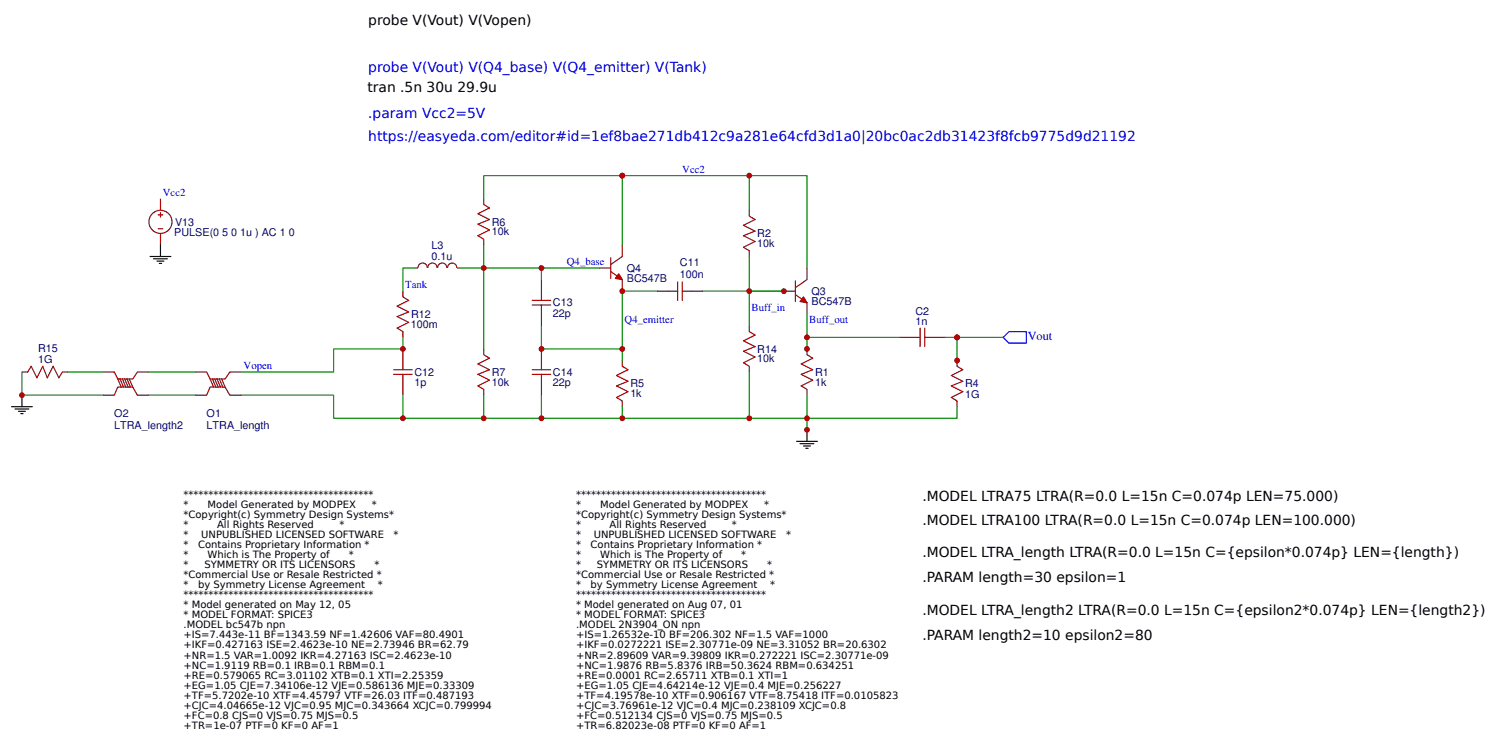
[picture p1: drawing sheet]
<svg xmlns="http://www.w3.org/2000/svg" width="346mm" height="170mm" viewBox="0 0 346 170" stroke-linecap="round" stroke-linejoin="round" font-family="sans-serif">
<defs><g id="words">
<g font-size="3.2">
<text x="84.4" y="5.8">probe V(Vout) V(Vopen)</text>
<text x="84.2" y="21.1">tran .5n 30u 29.9u</text>
<text x="211.4" y="114.8">.MODEL LTRA75 LTRA(R=0.0 L=15n C=0.074p LEN=75.000)</text>
<text x="211.4" y="120.1">.MODEL LTRA100 LTRA(R=0.0 L=15n C=0.074p LEN=100.000)</text>
<text x="211.4" y="127.5">.MODEL LTRA_length LTRA(R=0.0 L=15n C={epsilon*0.074p} LEN={length})</text>
<text x="211.4" y="133.3">.PARAM length=30 epsilon=1</text>
<text x="211.4" y="140.8">.MODEL LTRA_length2 LTRA(R=0.0 L=15n C={epsilon2*0.074p} LEN={length2})</text>
<text x="211.4" y="146.6">.PARAM length2=10 epsilon2=80</text>
</g>
<g font-size="3.2" fill="#00f">
<text x="84.4" y="16.4">probe V(Vout) V(Q4_base) V(Q4_emitter) V(Tank)</text>
<text x="84.4" y="27">.param Vcc2=5V</text>
<text x="84.4" y="32.3">https://easyeda.com/editor#id=1ef8bae271db412c9a281e64cfd3d1a0|20bc0ac2db31423f8fcb9775d9d21192</text>
</g>
<text font-size="2.8" fill="#00f" x="235.5" y="77.8">Vout</text>
<g font-size="2.5" fill="#00f">
<text x="156.4" y="39.6">Vcc2</text>
<text x="37.3" y="44.8">Vcc2</text>
<text x="129.9" y="60.7">Q4_base</text>
<text x="92.9" y="66">Tank</text>
<text x="172.2" y="71.3">Buff_in</text>
<text x="143.1" y="74">Q4_emitter</text>
<text x="185.5" y="74">Buff_out</text>
<text x="55.8" y="84.5">Vopen</text>
</g>
<g font-size="2.5" fill="#000080">
<text x="40.1" y="51.6">V13</text>
<text x="112.7" y="53.9">10k</text>
<text x="112.7" y="51.7">R6</text>
<text x="39.9" y="54.1">PULSE(0 5 0 1u ) AC 1 0</text>
<text x="98.9" y="59.4">0.1u</text>
<text x="98.9" y="57.1">L3</text>
<text x="173.6" y="56.5">10k</text>
<text x="173.6" y="54.3">R2</text>
<text x="143.7" y="64.6">BC547B</text>
<text x="143.7" y="62.2">Q4</text>
<text x="155.8" y="63.7">100n</text>
<text x="155.8" y="61">C11</text>
<text x="126.7" y="70.2">C13</text>
<text x="186" y="69.8">BC547B</text>
<text x="186" y="67.5">Q3</text>
<text x="94.2" y="75.1">100m</text>
<text x="94.2" y="72.8">R12</text>
<text x="126.7" y="72.6">22p</text>
<text x="209.8" y="74.3">1n</text>
<text x="209.8" y="72.1">C2</text>
<text x="8.7" y="83.1">1G</text>
<text x="8.7" y="80.7">R15</text>
<text x="173.6" y="83">10k</text>
<text x="173.6" y="80.8">R14</text>
<text x="95" y="88.5">1p</text>
<text x="95" y="86.1">C12</text>
<text x="112.7" y="88.3">10k</text>
<text x="112.7" y="86.1">R7</text>
<text x="126.7" y="88.5">22p</text>
<text x="126.7" y="86.1">C14</text>
<text x="144.5" y="88.7">R5</text>
<text x="186.8" y="88.3">1k</text>
<text x="186.8" y="86.1">R1</text>
<text x="221.2" y="88.7">R4</text>
<text x="26.2" y="95.5">O2</text>
<text x="47.4" y="95.5">O1</text>
<text x="144.5" y="90.9">1k</text>
<text x="221.2" y="91.1">1G</text>
<text x="26.2" y="98.2">LTRA_length2</text>
<text x="47.4" y="98.2">LTRA_length</text>
</g>
<g font-size="2.3">
<text x="42.1" y="114.1">**************************************</text>
<text x="42.1" y="116.4">*</text>
<text x="42.1" y="118.7">*Copyright(c) Symmetry Design Systems*</text>
<text x="47.6" y="116.4">Model Generated by MODPEX</text>
<text x="85.2" y="116.4">*</text>
<text x="132" y="114.1">**************************************</text>
<text x="132" y="116.4">*</text>
<text x="132" y="118.7">*Copyright(c) Symmetry Design Systems*</text>
<text x="137.5" y="116.4">Model Generated by MODPEX</text>
<text x="175.2" y="116.4">*</text>
<text x="42.1" y="121">*</text>
<text x="42.1" y="123.3">*</text>
<text x="42.1" y="125.6">*</text>
<text x="45.4" y="125.6">Contains Proprietary Information *</text>
<text x="46.1" y="123.3">UNPUBLISHED LICENSED SOFTWARE</text>
<text x="49.8" y="121">All Rights Reserved</text>
<text x="77.8" y="121">*</text>
<text x="90.2" y="123.3">*</text>
<text x="132" y="121">*</text>
<text x="132" y="123.3">*</text>
<text x="132" y="125.6">*</text>
<text x="135.4" y="125.6">Contains Proprietary Information *</text>
<text x="136.1" y="123.3">UNPUBLISHED LICENSED SOFTWARE</text>
<text x="139.7" y="121">All Rights Reserved</text>
<text x="167.7" y="121">*</text>
<text x="180.2" y="123.3">*</text>
<text x="42.1" y="127.9">*</text>
<text x="42.1" y="130.2">*</text>
<text x="46.8" y="130.2">SYMMETRY OR ITS LICENSORS</text>
<text x="47.6" y="127.9">Which is The Property of</text>
<text x="79.9" y="127.9">*</text>
<text x="85.9" y="130.2">*</text>
<text x="132" y="127.9">*</text>
<text x="132" y="130.2">*</text>
<text x="136.8" y="130.2">SYMMETRY OR ITS LICENSORS</text>
<text x="137.5" y="127.9">Which is The Property of</text>
<text x="169.9" y="127.9">*</text>
<text x="175.8" y="130.2">*</text>
<text x="42.1" y="132.5">*Commercial Use or Resale Restricted *</text>
<text x="42.1" y="134.7">*</text>
<text x="42.1" y="137">**************************************</text>
<text x="45.4" y="134.7">by Symmetry License Agreement</text>
<text x="86.6" y="134.7">*</text>
<text x="132" y="132.5">*Commercial Use or Resale Restricted *</text>
<text x="132" y="134.7">*</text>
<text x="132" y="137">**************************************</text>
<text x="135.4" y="134.7">by Symmetry License Agreement</text>
<text x="176.5" y="134.7">*</text>
<text x="42.1" y="139.3">* Model generated on May 12, 05</text>
<text x="42.1" y="141.6">* MODEL FORMAT: SPICE3</text>
<text x="42.1" y="143.9">.MODEL bc547b npn</text>
<text x="132" y="139.3">* Model generated on Aug 07, 01</text>
<text x="132" y="141.6">* MODEL FORMAT: SPICE3</text>
<text x="132" y="143.9">.MODEL 2N3904_ON npn</text>
<text x="42.1" y="146.2">+IS=7.443e-11 BF=1343.59 NF=1.42606 VAF=80.4901</text>
<text x="42.1" y="148.5">+IKF=0.427163 ISE=2.4623e-10 NE=2.73946 BR=62.79</text>
<text x="132" y="146.2">+IS=1.26532e-10 BF=206.302 NF=1.5 VAF=1000</text>
<text x="132" y="148.5">+IKF=0.0272221 ISE=2.30771e-09 NE=3.31052 BR=20.6302</text>
<text x="42.1" y="150.8">+NR=1.5 VAR=1.0092 IKR=4.27163 ISC=2.4623e-10</text>
<text x="42.1" y="153.1">+NC=1.9119 RB=0.1 IRB=0.1 RBM=0.1</text>
<text x="42.1" y="155.4">+RE=0.579065 RC=3.01102 XTB=0.1 XTI=2.25359</text>
<text x="132" y="150.8">+NR=2.89609 VAR=9.39809 IKR=0.272221 ISC=2.30771e-09</text>
<text x="132" y="153.1">+NC=1.9876 RB=5.8376 IRB=50.3624 RBM=0.634251</text>
<text x="132" y="155.4">+RE=0.0001 RC=2.65711 XTB=0.1 XTI=1</text>
<text x="42.1" y="157.7">+EG=1.05 CJE=7.34106e-12 VJE=0.586136 MJE=0.33309</text>
<text x="42.1" y="160">+TF=5.7202e-10 XTF=4.45797 VTF=26.03 ITF=0.487193</text>
<text x="132" y="157.7">+EG=1.05 CJE=4.64214e-12 VJE=0.4 MJE=0.256227</text>
<text x="132" y="160">+TF=4.19578e-10 XTF=0.906167 VTF=8.75418 ITF=0.0105823</text>
<text x="42.1" y="162.3">+CJC=4.04665e-12 VJC=0.95 MJC=0.343664 XCJC=0.799994</text>
<text x="42.1" y="164.6">+FC=0.8 CJS=0 VJS=0.75 MJS=0.5</text>
<text x="42.1" y="166.8">+TR=1e-07 PTF=0 KF=0 AF=1</text>
<text x="132" y="162.3">+CJC=3.76961e-12 VJC=0.4 MJC=0.238109 XCJC=0.8</text>
<text x="132" y="164.6">+FC=0.512134 CJS=0 VJS=0.75 MJS=0.5</text>
<text x="132" y="166.8">+TR=6.82023e-08 PTF=0 KF=0 AF=1</text>
</g>
</g></defs>
<g fill="none" stroke="#a00000" stroke-width=".26">
<path d="M110.9 46.8l1.3 .8-2.7 1.3 2.7 1.4-2.7 1 2.7 1.4-2.7 1.3 1.4 .8M171.7 49.5l1.3 .8-2.6 1.3 2.6 1.3-2.6 1.1 2.6 1.3-2.6 1.3 1.3 .8M92.3 68l1.4 .8-2.7 1.3 2.7 1.3-2.7 1.1 2.7 1.3-2.7 1.3 1.3 .8M122 68.8h4.2M122 69.8h4.2M124.1 66.7v2.1M124.1 69.8v2.2M153.2 66.7h2.1M155.3 64.6v4.2M156.4 66.7h2.1M156.4 64.6v4.2M171.7 75.9l1.3 .8-2.6 1.4 2.6 1.3-2.6 1 2.6 1.4-2.6 1.3 1.3 .8"/>
<path d="M208.8 77.3h2.1M210.9 75.1v4.3M211.9 75.1v4.3M211.9 77.3h2.1M6.3 85.2l.8-1.3 1.4 2.6 1.3-2.6 1 2.6 1.4-2.6 1.3 2.6 .8-1.3M90.2 84.7h4.3M90.2 85.7h4.3M92.3 82.5v2.2M92.3 85.7v2.1M110.9 81.2l1.3 .8-2.7 1.3 2.7 1.4-2.7 1 2.7 1.3-2.7 1.4 1.4 .8M122 84.7h4.2M122 85.7h4.2"/>
<path d="M124.1 82.5v2.2M124.1 85.7v2.1M142.6 83.9l1.3 .8-2.6 1.3 2.6 1.3-2.6 1.1 2.6 1.3-2.6 1.3 1.3 .8M184.9 81.2l1.4 .8-2.7 1.3 2.7 1.4-2.7 1 2.7 1.3-2.7 1.4 1.3 .8M219.3 83.9l1.4 .8-2.7 1.3 2.7 1.3-2.7 1.1 2.7 1.3-2.7 1.3 1.3 .8"/>
</g>
<g fill="none" stroke="#800" stroke-width=".26">
<path d="M36.2 49.2h1.1M36.2 52.4h1.1M36.8 45.5v2.7M36.8 48.7v1M36.8 53.4v2.7M110.9 45.5v1.3M110.9 54.8v1.3M140 59v4.8M142.6 56.1v2.6l-2.6 1.9M171.7 48.2v1.3M171.7 57.4v1.3M92.3 66.7v1.3"/>
<path d="M92.3 75.9v1.4M92.3 79.9v2.6M97.9 61.4a1.06 1.06 0 0 0-1-1.2 1.06 1.06 0 0 0-1.1 1.2h-.8M98.1 61.4a1.06 1.06 0 0 1 1-1.2 1.06 1.06 0 0 1 1.1 1.2M100.3 61.4a1.06 1.06 0 0 1 1-1.2 1.06 1.06 0 0 1 1.1 1.2M102.6 61.4a1.06 1.06 0 0 1 1-1.2 1.06 1.06 0 0 1 1.1 1.2M104.8 61.4h.8M110.9 79.9v1.3M124.1 64v2.7M124.1 72v2.6M124.1 79.9v2.6M137.3 61.4h2.7"/>
<path d="M140 62.2l2.6 1.8v2.7M150.5 66.7h2.7M158.5 66.7h2.6M171.7 74.6v1.3M179.7 66.7h2.6M182.3 67.5l2.6 1.8v2.7M182.3 64.3v4.8M184.9 61.4v2.6l-2.6 1.9M184.9 79.9v1.3M206.1 77.3h2.7M214 77.3h2.7M5 85.2h1.3"/>
<path d="M14.3 85.2h1.3M23.5 85.2h2.7l.8 1.6h3.4l1.1-1.6h2.6M23.5 90.5h2.7l.8-1.9h3.4l1.1 1.9h2.6M27 86.8l.8 1.8M27.5 86.8l.8 1.8M28 86.8l.8 1.8M28.6 86.8l.8 1.8M29.1 86.8l.8 1.8M29.6 86.8l.8 1.8M44.7 85.2h2.7l.8 1.6h3.4l1.1-1.6h2.6M44.7 90.5h2.7l.8-1.9h3.4l1.1 1.9h2.6M48.2 86.8l.7 1.8"/>
<path d="M48.7 86.8l.8 1.8M49.2 86.8l.8 1.8M49.7 86.8l.8 1.8M50.3 86.8l.8 1.8M50.8 86.8l.8 1.8M92.3 87.8v2.7M110.9 89.2v1.3M124.1 87.8v2.7M142.6 82.5v1.4M142.6 91.8v1.3M171.7 83.9v1.3M184.9 89.2v1.3"/>
<path d="M219.3 82.5v1.4M219.3 91.8v1.3"/>
<circle cx="36.8" cy="50.8" r="2.65"/>
</g>
<g fill="none" stroke="#000" stroke-width=".26">
<path d="M34.4 58.7h4.8M35.2 59.3h3.2M36 59.8h1.6M36.8 56.1v2.6M36.5 60.3h.5M2.6 93.1h4.8M3.4 93.7h3.2M4.2 94.2h1.6M4.8 94.7h.5M5 90.5v2.6M184.9 98.4v2.7M182.6 101.1h4.7"/>
<path d="M183.4 101.6h3.1M184.1 102.1h1.6M184.7 102.7h.5"/>
</g>
<g fill="none" stroke="#080" stroke-width=".26">
<path d="M110.9 45.5v-5.3h31.7v15.9M110.9 56.1v5.3h26.4M142.6 40.2h29.1v8M171.7 58.7v8h8h-18.6M171.7 40.2h13.2v21.2M92.3 77.3v2.6h-15.8v5.3h-21.2M95 61.4h-2.7v5.3M105.6 61.4h5.3v18.5M124.1 61.4v2.6M142.6 79.9v2.6M150.5 66.7h-7.9v13.2h-18.5v-5.3M171.7 66.7v7.9"/>
<path d="M184.9 72v7.9M184.9 77.3h21.2M216.7 77.3h13.2M219.3 77.3v5.2M5 85.2v5.3h18.5M15.6 85.2h7.9M34.1 85.2h10.6M34.1 90.5h10.6M55.3 90.5h21.2v5.3h15.8M92.3 90.5v5.3h18.6M110.9 90.5v5.3h60.8M124.1 90.5v5.3"/>
<path d="M142.6 93.1v2.7M171.7 85.2v10.6h47.6v-2.7M184.9 90.5v7.9"/>
</g>
<path d="M229.9 77.3l1.3-1.4h4v2.7h-4z" fill="none" stroke="#00f" stroke-width=".26"/>
<g fill="#800" stroke="#800" stroke-width=".26">
<path d="M184.1 68l.8 1.3-1.5-.2z"/>
<path d="M141.8 62.7l.8 1.3-1.6-.2z"/>
</g>
<g fill="#c00">
<circle cx="5" cy="90.5" r=".66"/>
<circle cx="142.6" cy="79.9" r=".66"/>
<circle cx="110.9" cy="61.4" r=".66"/>
<circle cx="179.7" cy="66.7" r=".66"/>
<circle cx="171.7" cy="40.2" r=".66"/>
<circle cx="184.9" cy="77.3" r=".66"/>
<circle cx="219.3" cy="82.6" r=".66"/>
<circle cx="219.3" cy="77.3" r=".66"/>
<circle cx="184.9" cy="95.8" r=".66"/>
<circle cx="184.9" cy="98.4" r=".66"/>
<circle cx="184.9" cy="79.9" r=".66"/>
<circle cx="171.7" cy="66.7" r=".66"/>
<circle cx="142.6" cy="40.2" r=".66"/>
<circle cx="124.1" cy="61.4" r=".66"/>
<circle cx="124.1" cy="79.9" r=".66"/>
<circle cx="124.1" cy="95.8" r=".66"/>
<circle cx="110.9" cy="95.8" r=".66"/>
<circle cx="142.6" cy="95.8" r=".66"/>
<circle cx="171.7" cy="95.8" r=".66"/>
<circle cx="142.6" cy="66.7" r=".66"/>
<circle cx="92.3" cy="79.9" r=".66"/>
<circle cx="92.3" cy="95.8" r=".66"/>
</g>
<use href="#words"/>
</svg>
